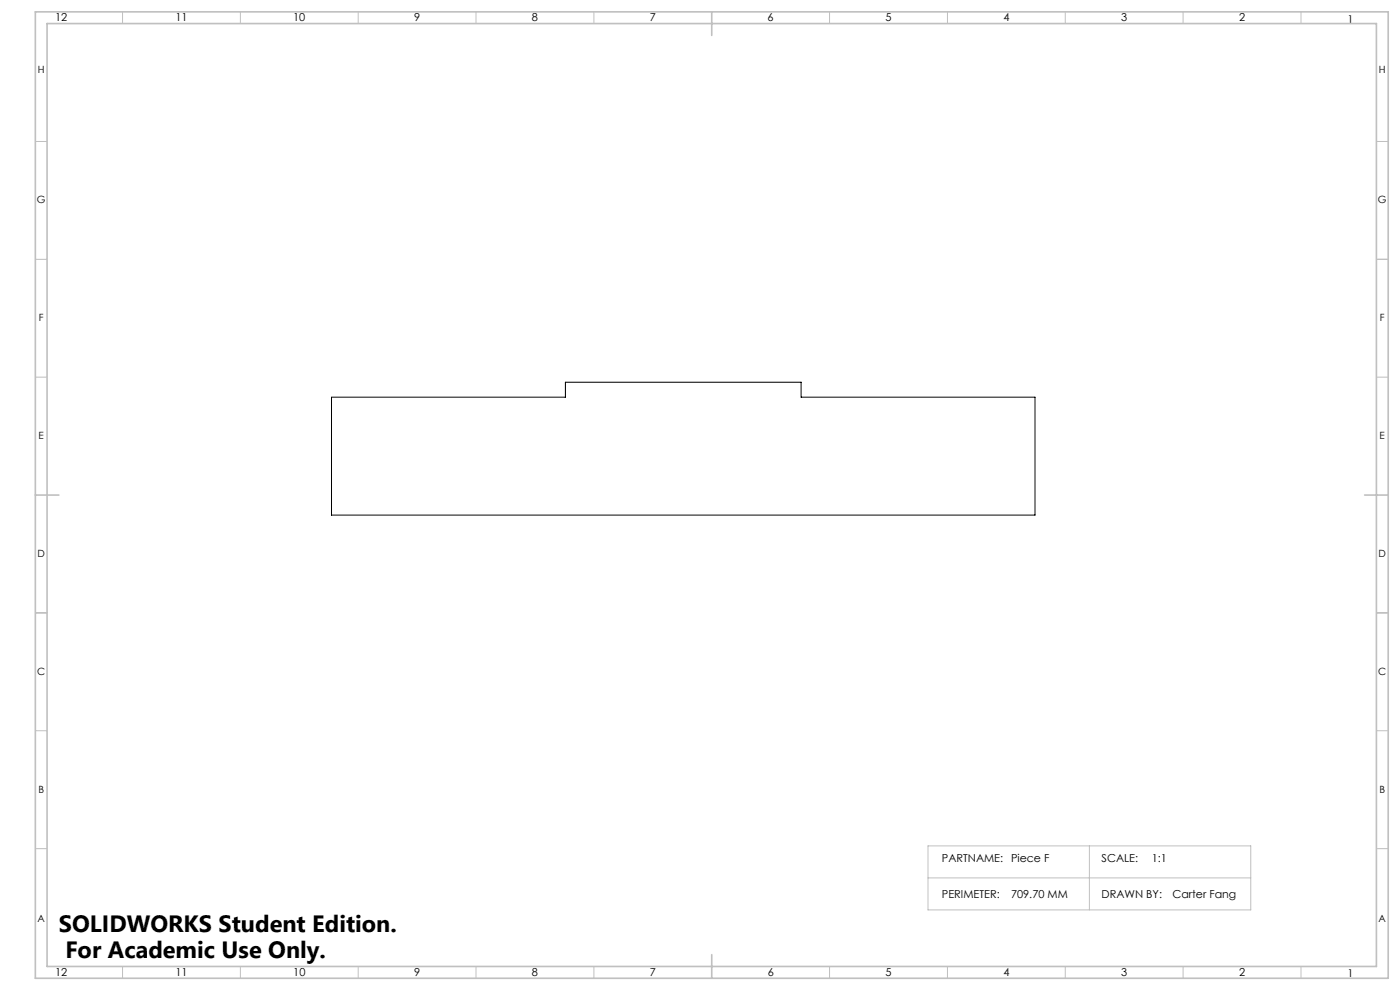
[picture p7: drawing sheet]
<svg xmlns="http://www.w3.org/2000/svg" width="594mm" height="420mm" viewBox="0 0 594 420" stroke-linecap="round" stroke-linejoin="round" font-family="sans-serif">
<defs><g id="words">
<g font-size="10">
<text x="25" y="395.5">SOLIDWORKS Student Edition.</text>
<text x="27.8" y="406.4">For Academic Use Only.</text>
</g>
<g font-size="4.7">
<text x="23.4" y="9">12</text>
<text x="74.4" y="9">11</text>
<text x="124.4" y="9">10</text>
<text x="175.7" y="9">9</text>
<text x="225.7" y="9">8</text>
<text x="275.7" y="9">7</text>
<text x="325.7" y="9">6</text>
<text x="375.7" y="9">5</text>
<text x="425.7" y="9">4</text>
<text x="475.7" y="9">3</text>
<text x="525.7" y="9">2</text>
<text x="399.6" y="365.7">PARTNAME:</text>
<text x="429" y="365.7">Piece F</text>
<text x="467.4" y="365.7">SCALE:</text>
<text x="488.7" y="365.7">1:1</text>
<text x="399.6" y="380.9">PERIMETER:</text>
<text x="429" y="380.9">709.70 MM</text>
<text x="467.4" y="380.9">DRAWN BY:</text>
<text x="497.4" y="380.9">Carter Fang</text>
<text x="23.4" y="414">12</text>
<text x="74.4" y="414">11</text>
<text x="124.4" y="414">10</text>
<text x="175.7" y="414">9</text>
<text x="225.7" y="414">8</text>
<text x="275.7" y="414">7</text>
<text x="325.7" y="414">6</text>
<text x="375.7" y="414">5</text>
<text x="425.7" y="414">4</text>
<text x="475.7" y="414">3</text>
<text x="525.7" y="414">2</text>
</g>
<g font-size="4.6">
<text x="571.7" y="9.5">1</text>
<text x="571.7" y="414.5">1</text>
</g>
<g font-size="4.2">
<text x="16.1" y="31.1">H</text>
<text x="585.1" y="31.1">H</text>
<text x="15.7" y="86.2">G</text>
<text x="584.7" y="86.2">G</text>
<text x="16.5" y="136.2">F</text>
<text x="585.5" y="136.2">F</text>
<text x="16.4" y="186.2">E</text>
<text x="585.4" y="186.2">E</text>
<text x="15.9" y="236.2">D</text>
<text x="584.9" y="236.2">D</text>
<text x="15.8" y="286.2">C</text>
<text x="584.8" y="286.2">C</text>
<text x="16.3" y="336.2">B</text>
<text x="585.3" y="336.2">B</text>
<text x="15.9" y="391.1">A</text>
<text x="584.9" y="391.1">A</text>
</g>
</g></defs>
<g fill="none" stroke="#c0c0c0" stroke-width=".42">
<path d="M52 5v5M102 5v5M152 5v5M202 5v5M252 5v5M352 5v5M402 5v5M452 5v5M502 5v5M552 5v5M15 60h5M584 60h5"/>
<path d="M15 110h5M584 110h5M15 160h5M584 160h5M15 260h5M584 260h5M15 310h5M584 310h5M393.7 358.9h137v27.1h-137zM462.2 358.9v27.1M15 360h5M393.7 372.4h137"/>
<path d="M584 360h5M52 410v5M102 410v5M152 410v5M202 410v5M252 410v5M352 410v5M402 410v5M452 410v5M502 410v5M552 410v5"/>
</g>
<path d="M15 5h574v410h-574zM20 10h564v400h-564zM302 5v10M15 210h10M579 210h10M302 405v10" fill="none" stroke="#c0c0c0" stroke-width=".7"/>
<path d="M140.7 168.5h99.2v-6.3h100v6.3h99.2v50h-298.4z" fill="none" stroke="#000" stroke-width=".42"/>
<use href="#words"/>
</svg>
